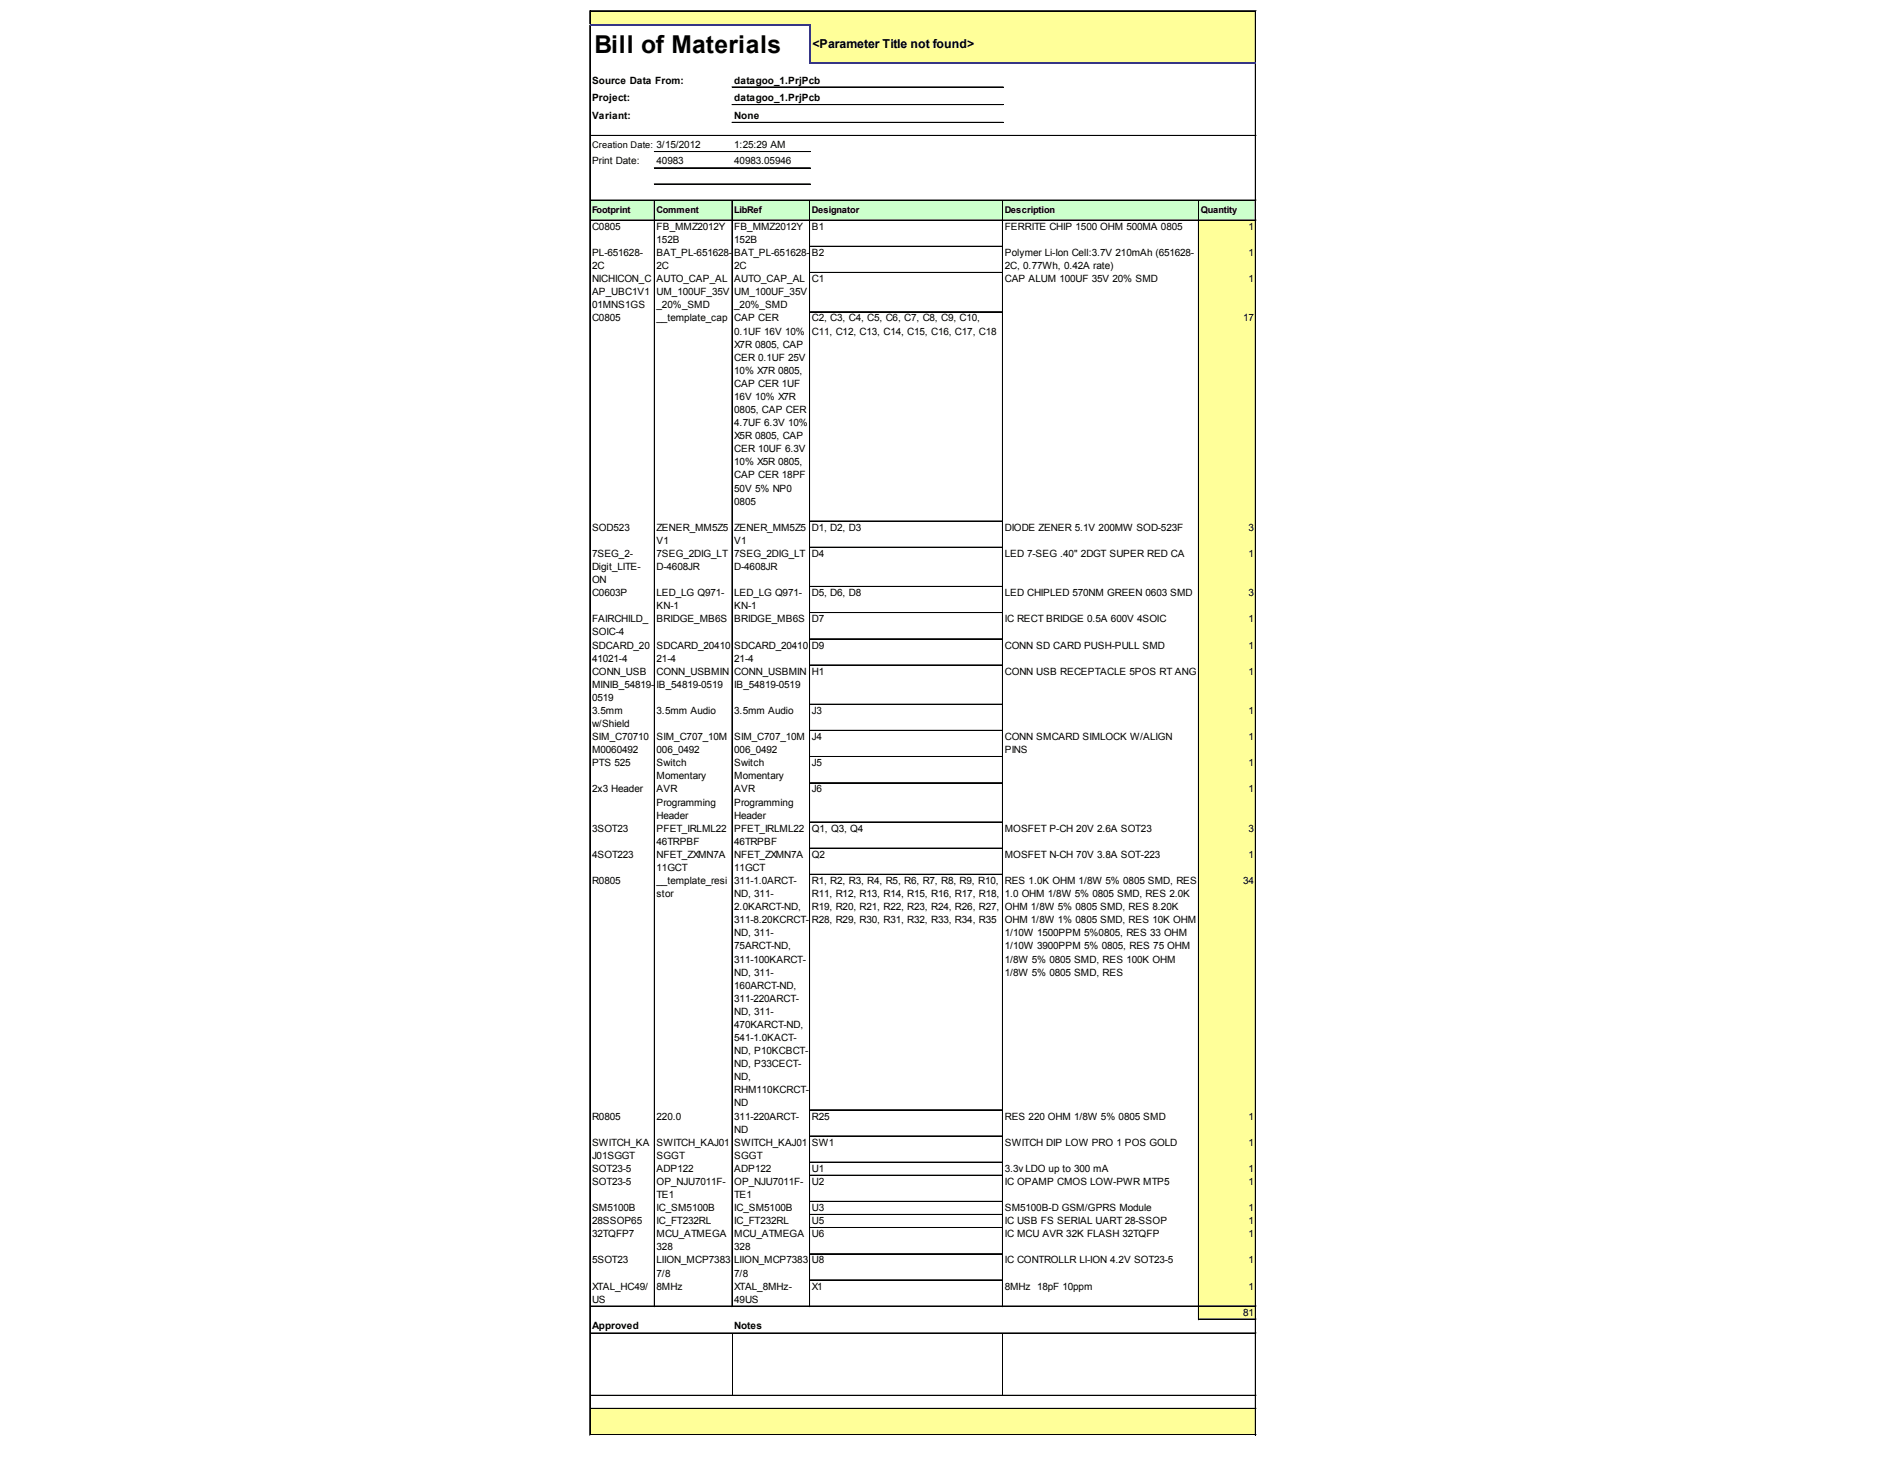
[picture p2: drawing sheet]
<svg xmlns="http://www.w3.org/2000/svg" width="269mm" height="207mm" viewBox="0 0 269 207" stroke-linecap="round" stroke-linejoin="round" font-family="sans-serif">
<defs><g id="words">
<text font-size="3.5" x="84.1" y="7.5">Bill of Materials</text>
<text font-size="1.7" x="115" y="6.8">&lt;Parameter Title not found&gt;</text>
<g font-size="1.4">
<text x="83.8" y="11.8">Source Data From:</text>
<text x="103.9" y="11.8">datagoo_1.PrjPcb</text>
<text x="83.8" y="14.3">Project:</text>
<text x="83.8" y="16.9">Variant:</text>
<text x="103.9" y="14.3">datagoo_1.PrjPcb</text>
<text x="103.9" y="16.9">None</text>
<text x="83.8" y="23.3">Print Date:</text>
<text x="92.9" y="23.3">40983</text>
<text x="103.9" y="21">1:25:29 AM</text>
<text x="103.9" y="23.3">40983.05946</text>
<text x="83.8" y="32.5">C0805</text>
<text x="92.9" y="32.5">FB_MMZ2012Y</text>
<text x="92.9" y="34.4">152B</text>
<text x="103.9" y="32.5">FB_MMZ2012Y</text>
<text x="103.9" y="34.4">152B</text>
<text x="114.9" y="32.5">B1</text>
<text x="142.2" y="32.5">FERRITE CHIP 1500 OHM 500MA 0805</text>
<text x="176.7" y="32.5">1</text>
<text x="83.8" y="36.2">PL-651628-</text>
<text x="83.8" y="38.1">2C</text>
<text x="83.8" y="39.9">NICHICON_C</text>
<text x="83.8" y="41.8">AP_UBC1V1</text>
<text x="92.9" y="36.2">BAT_PL-651628-</text>
<text x="92.9" y="38.1">2C</text>
<text x="92.9" y="39.9">AUTO_CAP_AL</text>
<text x="92.9" y="41.8">UM_100UF_35V</text>
<text x="103.9" y="36.2">BAT_PL-651628-</text>
<text x="103.9" y="38.1">2C</text>
<text x="103.9" y="39.9">AUTO_CAP_AL</text>
<text x="103.9" y="41.8">UM_100UF_35V</text>
<text x="114.9" y="36.2">B2</text>
<text x="114.9" y="39.9">C1</text>
<text x="142.2" y="36.2">Polymer Li-Ion Cell:3.7V 210mAh (651628-</text>
<text x="142.2" y="38.1">2C, 0.77Wh, 0.42A rate)</text>
<text x="142.2" y="39.9">CAP ALUM 100UF 35V 20% SMD</text>
<text x="176.7" y="36.2">1</text>
<text x="176.7" y="39.9">1</text>
<text x="83.8" y="43.6">01MNS1GS</text>
<text x="83.8" y="45.5">C0805</text>
<text x="92.9" y="43.6">_20%_SMD</text>
<text x="92.9" y="45.5">__template_cap</text>
<text x="103.9" y="43.6">_20%_SMD</text>
<text x="103.9" y="45.5">CAP CER</text>
<text x="103.9" y="47.4">0.1UF 16V 10%</text>
<text x="114.9" y="45.5">C2, C3, C4, C5, C6, C7, C8, C9, C10,</text>
<text x="114.9" y="47.4">C11, C12, C13, C14, C15, C16, C17, C18</text>
<text x="176" y="45.5">17</text>
<text x="103.9" y="49.2">X7R 0805, CAP</text>
<text x="103.9" y="51.1">CER 0.1UF 25V</text>
<text x="103.9" y="52.9">10% X7R 0805,</text>
<text x="103.9" y="54.8">CAP CER 1UF</text>
<text x="103.9" y="56.6">16V 10% X7R</text>
<text x="103.9" y="58.5">0805, CAP CER</text>
<text x="103.9" y="60.3">4.7UF 6.3V 10%</text>
<text x="103.9" y="62.2">X5R 0805, CAP</text>
<text x="103.9" y="64">CER 10UF 6.3V</text>
<text x="103.9" y="65.9">10% X5R 0805,</text>
<text x="103.9" y="67.7">CAP CER 18PF</text>
<text x="103.9" y="69.6">50V 5% NP0</text>
<text x="103.9" y="71.4">0805</text>
<text x="83.8" y="75.1">SOD523</text>
<text x="92.9" y="75.1">ZENER_MM5Z5</text>
<text x="92.9" y="77">V1</text>
<text x="103.9" y="75.1">ZENER_MM5Z5</text>
<text x="103.9" y="77">V1</text>
<text x="114.9" y="75.1">D1, D2, D3</text>
<text x="142.2" y="75.1">DIODE ZENER 5.1V 200MW SOD-523F</text>
<text x="176.7" y="75.1">3</text>
<text x="83.8" y="78.8">7SEG_2-</text>
<text x="83.8" y="80.7">Digit_LITE-</text>
<text x="83.8" y="82.5">ON</text>
<text x="92.9" y="78.8">7SEG_2DIG_LT</text>
<text x="92.9" y="80.7">D-4608JR</text>
<text x="103.9" y="78.8">7SEG_2DIG_LT</text>
<text x="103.9" y="80.7">D-4608JR</text>
<text x="114.9" y="78.8">D4</text>
<text x="142.2" y="78.8">LED 7-SEG .40&quot; 2DGT SUPER RED CA</text>
<text x="176.7" y="78.8">1</text>
<text x="83.8" y="84.4">C0603P</text>
<text x="83.8" y="88.1">FAIRCHILD_</text>
<text x="83.8" y="89.9">SOIC-4</text>
<text x="92.9" y="84.4">LED_LG Q971-</text>
<text x="92.9" y="86.2">KN-1</text>
<text x="92.9" y="88.1">BRIDGE_MB6S</text>
<text x="103.9" y="84.4">LED_LG Q971-</text>
<text x="103.9" y="86.2">KN-1</text>
<text x="103.9" y="88.1">BRIDGE_MB6S</text>
<text x="114.9" y="84.4">D5, D6, D8</text>
<text x="114.9" y="88.1">D7</text>
<text x="142.2" y="84.4">LED CHIPLED 570NM GREEN 0603 SMD</text>
<text x="142.2" y="88.1">IC RECT BRIDGE 0.5A 600V 4SOIC</text>
<text x="176.7" y="84.4">3</text>
<text x="176.7" y="88.1">1</text>
<text x="83.8" y="91.8">SDCARD_20</text>
<text x="83.8" y="93.7">41021-4</text>
<text x="83.8" y="95.5">CONN_USB</text>
<text x="92.9" y="91.8">SDCARD_20410</text>
<text x="92.9" y="93.7">21-4</text>
<text x="92.9" y="95.5">CONN_USBMIN</text>
<text x="103.9" y="91.8">SDCARD_20410</text>
<text x="103.9" y="93.7">21-4</text>
<text x="103.9" y="95.5">CONN_USBMIN</text>
<text x="114.9" y="91.8">D9</text>
<text x="114.9" y="95.5">H1</text>
<text x="142.2" y="91.8">CONN SD CARD PUSH-PULL SMD</text>
<text x="142.2" y="95.5">CONN USB RECEPTACLE 5POS RT ANG</text>
<text x="176.7" y="91.8">1</text>
<text x="176.7" y="95.5">1</text>
<text x="83.8" y="97.4">MINIB_54819-</text>
<text x="83.8" y="99.2">0519</text>
<text x="83.8" y="101.1">3.5mm</text>
<text x="92.9" y="97.4">IB_54819-0519</text>
<text x="92.9" y="101.1">3.5mm Audio</text>
<text x="103.9" y="97.4">IB_54819-0519</text>
<text x="103.9" y="101.1">3.5mm Audio</text>
<text x="114.9" y="101.1">J3</text>
<text x="176.7" y="101.1">1</text>
<text x="83.8" y="102.9">w/Shield</text>
<text x="83.8" y="104.8">SIM_C70710</text>
<text x="83.8" y="106.6">M0060492</text>
<text x="92.9" y="104.8">SIM_C707_10M</text>
<text x="92.9" y="106.6">006_0492</text>
<text x="103.9" y="104.8">SIM_C707_10M</text>
<text x="103.9" y="106.6">006_0492</text>
<text x="114.9" y="104.8">J4</text>
<text x="142.2" y="104.8">CONN SMCARD SIMLOCK W/ALIGN</text>
<text x="142.2" y="106.6">PINS</text>
<text x="176.7" y="104.8">1</text>
<text x="83.8" y="108.5">PTS 525</text>
<text x="83.8" y="112.2">2x3 Header</text>
<text x="92.9" y="108.5">Switch</text>
<text x="92.9" y="110.3">Momentary</text>
<text x="92.9" y="112.2">AVR</text>
<text x="103.9" y="108.5">Switch</text>
<text x="103.9" y="110.3">Momentary</text>
<text x="103.9" y="112.2">AVR</text>
<text x="114.9" y="108.5">J5</text>
<text x="114.9" y="112.2">J6</text>
<text x="176.7" y="108.5">1</text>
<text x="176.7" y="112.2">1</text>
<text x="83.8" y="117.7">3SOT23</text>
<text x="92.9" y="114">Programming</text>
<text x="92.9" y="115.9">Header</text>
<text x="92.9" y="117.7">PFET_IRLML22</text>
<text x="92.9" y="119.6">46TRPBF</text>
<text x="103.9" y="114">Programming</text>
<text x="103.9" y="115.9">Header</text>
<text x="103.9" y="117.7">PFET_IRLML22</text>
<text x="103.9" y="119.6">46TRPBF</text>
<text x="114.9" y="117.7">Q1, Q3, Q4</text>
<text x="142.2" y="117.7">MOSFET P-CH 20V 2.6A SOT23</text>
<text x="176.7" y="117.7">3</text>
<text x="83.8" y="121.4">4SOT223</text>
<text x="83.8" y="125.1">R0805</text>
<text x="92.9" y="121.4">NFET_ZXMN7A</text>
<text x="92.9" y="123.3">11GCT</text>
<text x="92.9" y="125.1">__template_resi</text>
<text x="103.9" y="121.4">NFET_ZXMN7A</text>
<text x="103.9" y="123.3">11GCT</text>
<text x="103.9" y="125.1">311-1.0ARCT-</text>
<text x="114.9" y="121.4">Q2</text>
<text x="114.9" y="125.1">R1, R2, R3, R4, R5, R6, R7, R8, R9, R10,</text>
<text x="142.2" y="121.4">MOSFET N-CH 70V 3.8A SOT-223</text>
<text x="142.2" y="125.1">RES 1.0K OHM 1/8W 5% 0805 SMD, RES</text>
<text x="176" y="125.1">34</text>
<text x="176.7" y="121.4">1</text>
<text x="92.9" y="127">stor</text>
<text x="103.9" y="127">ND, 311-</text>
<text x="103.9" y="128.8">2.0KARCT-ND,</text>
<text x="103.9" y="130.7">311-8.20KCRCT-</text>
<text x="114.9" y="127">R11, R12, R13, R14, R15, R16, R17, R18,</text>
<text x="114.9" y="128.8">R19, R20, R21, R22, R23, R24, R26, R27,</text>
<text x="114.9" y="130.7">R28, R29, R30, R31, R32, R33, R34, R35</text>
<text x="142.2" y="127">1.0 OHM 1/8W 5% 0805 SMD, RES 2.0K</text>
<text x="142.2" y="128.8">OHM 1/8W 5% 0805 SMD, RES 8.20K</text>
<text x="142.2" y="130.7">OHM 1/8W 1% 0805 SMD, RES 10K OHM</text>
<text x="103.9" y="132.5">ND, 311-</text>
<text x="103.9" y="134.4">75ARCT-ND,</text>
<text x="103.9" y="136.2">311-100KARCT-</text>
<text x="142.2" y="132.5">1/10W 1500PPM 5%0805, RES 33 OHM</text>
<text x="142.2" y="134.4">1/10W 3900PPM 5% 0805, RES 75 OHM</text>
<text x="142.2" y="136.2">1/8W 5% 0805 SMD, RES 100K OHM</text>
<text x="103.9" y="138.1">ND, 311-</text>
<text x="103.9" y="139.9">160ARCT-ND,</text>
<text x="103.9" y="141.8">311-220ARCT-</text>
<text x="103.9" y="143.7">ND, 311-</text>
<text x="142.2" y="138.1">1/8W 5% 0805 SMD, RES</text>
<text x="103.9" y="145.5">470KARCT-ND,</text>
<text x="103.9" y="147.4">541-1.0KACT-</text>
<text x="103.9" y="149.2">ND, P10KCBCT-</text>
<text x="103.9" y="151.1">ND, P33CECT-</text>
<text x="103.9" y="152.9">ND,</text>
<text x="103.9" y="154.8">RHM110KCRCT-</text>
<text x="83.8" y="158.5">R0805</text>
<text x="92.9" y="158.5">220.0</text>
<text x="103.9" y="156.6">ND</text>
<text x="103.9" y="158.5">311-220ARCT-</text>
<text x="103.9" y="160.3">ND</text>
<text x="114.9" y="158.5">R25</text>
<text x="142.2" y="158.5">RES 220 OHM 1/8W 5% 0805 SMD</text>
<text x="176.7" y="158.5">1</text>
<text x="83.8" y="162.2">SWITCH_KA</text>
<text x="83.8" y="164">J01SGGT</text>
<text x="83.8" y="165.9">SOT23-5</text>
<text x="83.8" y="167.7">SOT23-5</text>
<text x="92.9" y="162.2">SWITCH_KAJ01</text>
<text x="92.9" y="164">SGGT</text>
<text x="92.9" y="165.9">ADP122</text>
<text x="92.9" y="167.7">OP_NJU7011F-</text>
<text x="103.9" y="162.2">SWITCH_KAJ01</text>
<text x="103.9" y="164">SGGT</text>
<text x="103.9" y="165.9">ADP122</text>
<text x="103.9" y="167.7">OP_NJU7011F-</text>
<text x="114.9" y="162.2">SW1</text>
<text x="114.9" y="165.9">U1</text>
<text x="114.9" y="167.7">U2</text>
<text x="142.2" y="162.2">SWITCH DIP LOW PRO 1 POS GOLD</text>
<text x="142.2" y="165.9">3.3v LDO up to 300 mA</text>
<text x="142.2" y="167.7">IC OPAMP CMOS LOW-PWR MTP5</text>
<text x="176.7" y="162.2">1</text>
<text x="176.7" y="165.9">1</text>
<text x="176.7" y="167.7">1</text>
<text x="83.8" y="171.4">SM5100B</text>
<text x="83.8" y="173.3">28SSOP65</text>
<text x="92.9" y="169.6">TE1</text>
<text x="92.9" y="171.4">IC_SM5100B</text>
<text x="92.9" y="173.3">IC_FT232RL</text>
<text x="103.9" y="169.6">TE1</text>
<text x="103.9" y="171.4">IC_SM5100B</text>
<text x="103.9" y="173.3">IC_FT232RL</text>
<text x="114.9" y="171.4">U3</text>
<text x="114.9" y="173.3">U5</text>
<text x="142.2" y="171.4">SM5100B-D GSM/GPRS Module</text>
<text x="142.2" y="173.3">IC USB FS SERIAL UART 28-SSOP</text>
<text x="176.7" y="171.4">1</text>
<text x="176.7" y="173.3">1</text>
<text x="83.8" y="175.1">32TQFP7</text>
<text x="83.8" y="178.8">5SOT23</text>
<text x="92.9" y="175.1">MCU_ATMEGA</text>
<text x="92.9" y="177">328</text>
<text x="92.9" y="178.8">LIION_MCP7383</text>
<text x="103.9" y="175.1">MCU_ATMEGA</text>
<text x="103.9" y="177">328</text>
<text x="103.9" y="178.8">LIION_MCP7383</text>
<text x="114.9" y="175.1">U6</text>
<text x="114.9" y="178.8">U8</text>
<text x="142.2" y="175.1">IC MCU AVR 32K FLASH 32TQFP</text>
<text x="142.2" y="178.8">IC CONTROLLR LI-ION 4.2V SOT23-5</text>
<text x="176.7" y="175.1">1</text>
<text x="176.7" y="178.8">1</text>
<text x="83.8" y="182.5">XTAL_HC49/</text>
<text x="83.8" y="184.4">US</text>
<text x="92.9" y="180.7">7/8</text>
<text x="92.9" y="182.5">8MHz</text>
<text x="103.9" y="180.7">7/8</text>
<text x="103.9" y="182.5">XTAL_8MHz-</text>
<text x="103.9" y="184.4">49US</text>
<text x="114.9" y="182.5">X1</text>
<text x="142.2" y="182.5">8MHz 18pF 10ppm</text>
<text x="176.7" y="182.5">1</text>
<text x="83.8" y="188.1">Approved</text>
<text x="103.9" y="188.1">Notes</text>
<text x="176" y="186.2">81</text>
</g>
<g font-size="1.3">
<text x="83.8" y="21">Creation Date: 3/15/2012</text>
<text x="83.8" y="30.2">Footprint</text>
<text x="92.9" y="30.2">Comment</text>
<text x="103.9" y="30.2">LibRef</text>
<text x="114.9" y="30.2">Designator</text>
<text x="142.2" y="30.2">Description</text>
<text x="170" y="30.2">Quantity</text>
</g>
</g></defs>
<g fill="#ff9">
<path d="M83.5 1.6h94.3v2h-94.3z"/>
<path d="M114.6 3.5h63.2v5.5h-63.2z"/>
</g>
<path d="M83.5 28.3h94.3v3h-94.3z" fill="#cfc"/>
<g fill="#ff9">
<path d="M169.6 31.1h8.2v3.9h-8.2z"/>
<path d="M169.6 34.9h8.2v3.8h-8.2z"/>
<path d="M169.6 38.6h8.2v5.6h-8.2z"/>
<path d="M169.6 44.1h8.2v29.8h-8.2z"/>
<path d="M169.6 73.7h8.2v3.9h-8.2z"/>
<path d="M169.6 77.4h8.2v5.7h-8.2z"/>
<path d="M169.6 83h8.2v3.8h-8.2z"/>
<path d="M169.6 86.7h8.2v3.8h-8.2z"/>
<path d="M169.6 90.4h8.2v3.8h-8.2z"/>
<path d="M169.6 94.1h8.2v5.7h-8.2z"/>
<path d="M169.6 99.7h8.2v3.8h-8.2z"/>
<path d="M169.6 103.4h8.2v3.8h-8.2z"/>
<path d="M169.6 107.1h8.2v3.8h-8.2z"/>
<path d="M169.6 110.8h8.2v5.6h-8.2z"/>
<path d="M169.6 116.3h8.2v3.8h-8.2z"/>
<path d="M169.6 120h8.2v3.9h-8.2z"/>
<path d="M169.6 123.7h8.2v33.5h-8.2z"/>
<path d="M169.6 157.1h8.2v3.8h-8.2z"/>
<path d="M169.6 160.8h8.2v3.8h-8.2z"/>
<path d="M169.6 164.5h8.2v1.9h-8.2z"/>
<path d="M169.6 166.3h8.2v3.8h-8.2z"/>
<path d="M169.6 170h8.2v16.8h-8.2z"/>
<path d="M83.5 199.3h94.3v3.9h-94.3z"/>
</g>
<g fill="none" stroke="#000" stroke-width=".14">
<path d="M83.5 1.5v1.9M83.5 3.6v199.6M83.6 1.5h94.2M83.6 1.6h94.2M83.6 19.2h94.2M103.6 12.3h38.4M103.6 12.4h38.4M103.6 14.8h38.4M103.6 14.9h38.4M103.6 17.3h38.4M103.6 17.4h38.4M177.7 1.6v7.2"/>
<path d="M177.7 9v194.2M177.8 1.6v7.2M177.8 9v194.2M83.6 28.3h94.2M83.6 28.4h94.2M83.6 31.1h94.2M83.6 31.2h94.2M92.6 28.4v156.6M92.6 21.5h22.1M92.6 23.7h22.1M92.6 23.8h22.1M92.6 26h22.1"/>
<path d="M92.6 26.1h22.1M92.7 28.4v156.6M103.6 28.4v156.6M103.7 28.4v156.6M114.6 28.4v156.6M114.7 28.4v156.6M114.7 34.9h27.2M114.7 38.6h27.2M141.9 28.4v156.6M142 28.4v156.6M169.6 28.4v158.4M169.7 28.4v158.4"/>
<path d="M114.7 44.1h27.2M114.7 44.2h27.2M114.7 73.7h27.2M114.7 73.8h27.2M114.7 77.4h27.2M114.7 77.5h27.2M114.7 83h27.2M114.7 83.1h27.2M114.7 86.7h27.2M114.7 86.8h27.2M114.7 90.4h27.2M114.7 90.5h27.2"/>
<path d="M114.7 94.1h27.2M114.7 94.2h27.2M114.7 99.7h27.2M114.7 103.4h27.2M114.7 107.1h27.2M114.7 110.8h27.2M114.7 116.3h27.2M114.7 116.4h27.2M114.7 120h27.2M114.7 120.1h27.2M114.7 123.7h27.2M114.7 123.8h27.2"/>
<path d="M114.7 157.1h27.2M114.7 160.8h27.2M114.7 164.5h27.2M114.7 166.3h27.2M114.7 166.4h27.2M114.7 170h27.2M114.7 170.1h27.2M114.7 171.9h27.2M114.7 173.7h27.2M114.7 173.8h27.2M114.7 177.4h27.2M114.7 177.5h27.2"/>
<path d="M83.6 184.9h94.2M83.6 188.7h94.2M83.6 197.5h94.2M83.6 199.3h94.2M83.6 199.4h94.2M103.7 188.8v8.7M114.7 181.2h27.2M142 188.8v8.7M169.8 186.7h8M169.8 186.8h8M83.6 203h94.2M83.6 203.1h94.2"/>
</g>
<path d="M83.5 1.5h.1v1.9h-.1z" fill="#000"/>
<path d="M83.5 3.5h31.2M114.6 3.6v5.4M114.7 8.9h63.1" fill="none" stroke="#339" stroke-width=".22"/>
<use href="#words"/>
</svg>
